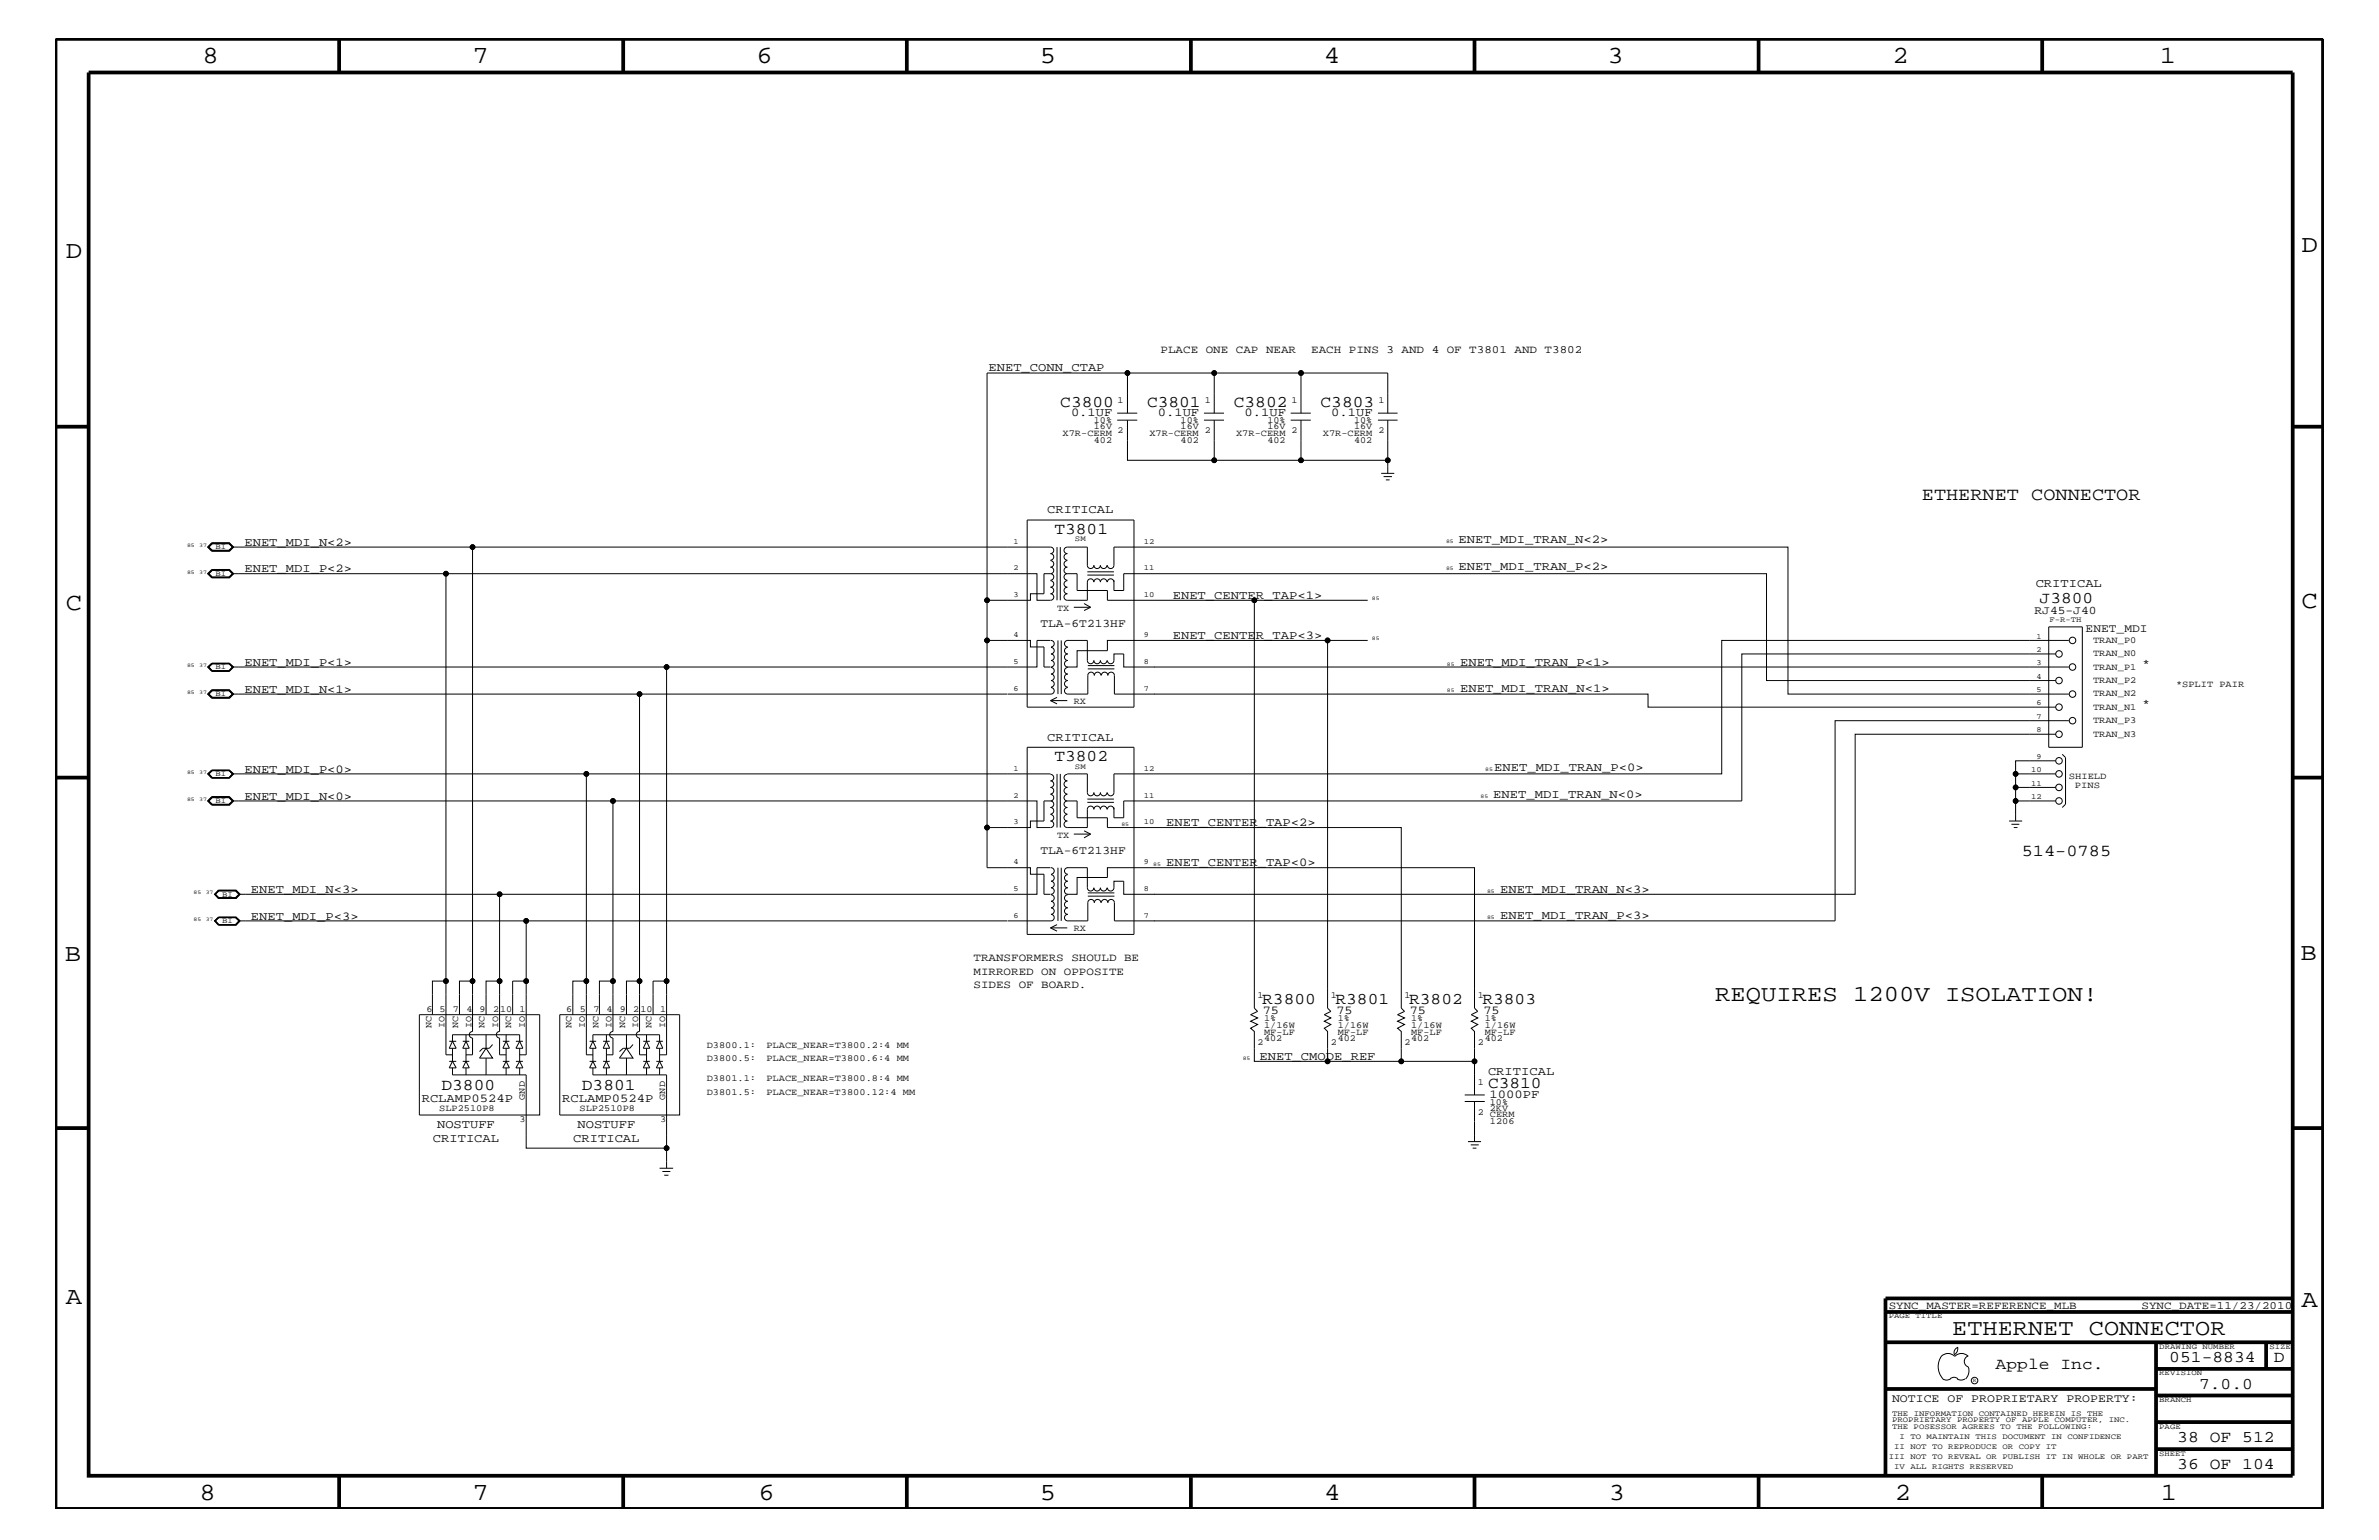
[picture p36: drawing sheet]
<svg xmlns="http://www.w3.org/2000/svg" width="432mm" height="279mm" viewBox="0 0 432 279" stroke-linecap="round" stroke-linejoin="round" font-family="sans-serif">
<defs><g id="words">
<g font-size="4.5">
<text x="36.7" y="11.5">8</text>
<text x="85.8" y="11.5">7</text>
<text x="137.3" y="11.5">6</text>
<text x="188.7" y="11.5">5</text>
<text x="240.3" y="11.5">4</text>
<text x="291.8" y="11.5">3</text>
<text x="343.5" y="11.5">2</text>
<text x="392" y="11.5">1</text>
<text x="11.9" y="46.8">D</text>
<text x="417.7" y="45.7">D</text>
<text x="11.9" y="110.6">C</text>
<text x="417.7" y="110.3">C</text>
<text x="11.8" y="174.3">B</text>
<text x="417.6" y="174.2">B</text>
<text x="11.9" y="236.7">A</text>
<text x="417.7" y="237.1">A</text>
<text x="36.2" y="272.1">8</text>
<text x="85.8" y="272.1">7</text>
<text x="137.7" y="272.1">6</text>
<text x="188.7" y="272.1">5</text>
<text x="240.4" y="272.1">4</text>
<text x="292" y="272.1">3</text>
<text x="343.9" y="272.1">2</text>
<text x="392.2" y="272.1">1</text>
</g>
<g font-size="4.1">
<text x="311.3" y="181.6">REQUIRES 1200V ISOLATION!</text>
<text x="354.3" y="242.3">ETHERNET CONNECTOR</text>
</g>
<text font-size="3.3" x="348.8" y="90.7">ETHERNET CONNECTOR</text>
<g font-size="3">
<text x="192.4" y="73.8">C3800</text>
<text x="208.2" y="73.8">C3801</text>
<text x="223.9" y="73.8">C3802</text>
<text x="239.7" y="73.8">C3803</text>
<text x="191.4" y="96.9">T3801</text>
<text x="370.2" y="109.4">J3800</text>
<text x="191.4" y="138.1">T3802</text>
<text x="366.9" y="155.4">514-0785</text>
<text x="229.1" y="182.1">R3800</text>
<text x="242.4" y="182.1">R3801</text>
<text x="255.8" y="182.1">R3802</text>
<text x="269.1" y="182.1">R3803</text>
<text x="80.1" y="197.8">D3800</text>
<text x="105.6" y="197.8">D3801</text>
<text x="270.1" y="197.4">C3810</text>
<text x="362.2" y="248.4">Apple Inc.</text>
<text x="393.7" y="247.1">051-8834</text>
<text x="399.2" y="252">7.0.0</text>
<text x="412.7" y="247.1">D</text>
<text x="395.2" y="261.6">38 OF 512</text>
<text x="395.2" y="266.6">36 OF 104</text>
</g>
<g font-size="2.2">
<text x="179.4" y="67.3">ENET_CONN_CTAP</text>
<text x="194.4" y="75.6">0.1UF</text>
<text x="210.1" y="75.6">0.1UF</text>
<text x="225.9" y="75.6">0.1UF</text>
<text x="241.6" y="75.6">0.1UF</text>
<text x="190.1" y="93.2">CRITICAL</text>
<text x="44.4" y="99">ENET_MDI_N&lt;2&gt;</text>
<text x="264.8" y="98.5">ENET_MDI_TRAN_N&lt;2&gt;</text>
<text x="44.4" y="103.8">ENET_MDI_P&lt;2&gt;</text>
<text x="264.8" y="103.5">ENET_MDI_TRAN_P&lt;2&gt;</text>
<text x="369.5" y="106.5">CRITICAL</text>
<text x="212.9" y="108.7">ENET_CENTER_TAP&lt;1&gt;</text>
<text x="212.9" y="115.9">ENET_CENTER_TAP&lt;3&gt;</text>
<text x="44.4" y="120.8">ENET_MDI_P&lt;1&gt;</text>
<text x="44.4" y="125.7">ENET_MDI_N&lt;1&gt;</text>
<text x="265" y="125.5">ENET_MDI_TRAN_N&lt;1&gt;</text>
<text x="265" y="120.8">ENET_MDI_TRAN_P&lt;1&gt;</text>
<text x="190.1" y="134.4">CRITICAL</text>
<text x="44.4" y="140.2">ENET_MDI_P&lt;0&gt;</text>
<text x="271.2" y="139.8">ENET_MDI_TRAN_P&lt;0&gt;</text>
<text x="44.4" y="145.1">ENET_MDI_N&lt;0&gt;</text>
<text x="211.7" y="149.9">ENET_CENTER_TAP&lt;2&gt;</text>
<text x="271" y="144.7">ENET_MDI_TRAN_N&lt;0&gt;</text>
<text x="45.6" y="162">ENET_MDI_N&lt;3&gt;</text>
<text x="211.7" y="157.2">ENET_CENTER_TAP&lt;0&gt;</text>
<text x="272.3" y="162">ENET_MDI_TRAN_N&lt;3&gt;</text>
<text x="45.6" y="166.9">ENET_MDI_P&lt;3&gt;</text>
<text x="272.3" y="166.7">ENET_MDI_TRAN_P&lt;3&gt;</text>
<text x="229.2" y="184">75</text>
<text x="242.6" y="184">75</text>
<text x="255.9" y="184">75</text>
<text x="269.2" y="184">75</text>
<text x="228.6" y="192.3">ENET_CMODE_REF</text>
<text x="270.1" y="195">CRITICAL</text>
<text x="76.5" y="199.9">RCLAMP0524P</text>
<text x="102" y="199.9">RCLAMP0524P</text>
<text x="270.3" y="199.2">1000PF</text>
<text x="78.6" y="207.1">CRITICAL</text>
<text x="79.3" y="204.7">NOSTUFF</text>
<text x="104.1" y="207.1">CRITICAL</text>
<text x="104.8" y="204.7">NOSTUFF</text>
</g>
<g font-size="2.1">
<text x="188.8" y="113.7">TLA-6T213HF</text>
<text x="369.3" y="111.4">RJ45-J40</text>
<text x="378.5" y="114.8">ENET_MDI</text>
<text x="388.9" y="121">*</text>
<text x="388.9" y="128.3">*</text>
<text x="188.8" y="155">TLA-6T213HF</text>
<text x="343.4" y="254.4">NOTICE OF PROPRIETARY PROPERTY:</text>
</g>
<g font-size="2">
<text x="210.7" y="64">PLACE ONE CAP NEAR</text>
<text x="238" y="64">EACH PINS 3 AND 4 OF T3801 AND T3802</text>
<text x="176.7" y="179.3">SIDES OF BOARD.</text>
<text x="176.7" y="176.8">MIRRORED ON OPPOSITE</text>
<text x="176.7" y="174.4">TRANSFORMERS SHOULD BE</text>
<text x="342.8" y="237.4">SYNC_MASTER=REFERENCE_MLB</text>
<text x="388.7" y="237.4">SYNC_DATE=11/23/2010</text>
</g>
<g font-size="1.7">
<text x="198.5" y="76.8">10%</text>
<text x="198.5" y="77.9">16V</text>
<text x="202.9" y="73.2">1</text>
<text x="214.3" y="77.9">16V</text>
<text x="214.3" y="76.8">10%</text>
<text x="218.7" y="73.2">1</text>
<text x="230" y="77.9">16V</text>
<text x="230" y="76.8">10%</text>
<text x="234.4" y="73.2">1</text>
<text x="245.8" y="77.9">16V</text>
<text x="245.8" y="76.8">10%</text>
<text x="250.2" y="73.2">1</text>
<text x="192.9" y="79.1">X7R-CERM</text>
<text x="198.5" y="80.3">402</text>
<text x="202.9" y="78.6">2</text>
<text x="208.6" y="79.1">X7R-CERM</text>
<text x="214.3" y="80.3">402</text>
<text x="218.7" y="78.6">2</text>
<text x="224.4" y="79.1">X7R-CERM</text>
<text x="230" y="80.3">402</text>
<text x="234.4" y="78.6">2</text>
<text x="240.1" y="79.1">X7R-CERM</text>
<text x="245.8" y="80.3">402</text>
<text x="250.2" y="78.6">2</text>
<text x="191.9" y="110.8">TX</text>
<text x="379.9" y="119.1">TRAN_N0</text>
<text x="379.9" y="116.7">TRAN_P0</text>
<text x="379.9" y="124">TRAN_P2</text>
<text x="379.9" y="121.5">TRAN_P1</text>
<text x="395" y="124.7">*SPLIT PAIR</text>
<text x="194.9" y="127.7">RX</text>
<text x="379.9" y="131.3">TRAN_P3</text>
<text x="379.9" y="128.8">TRAN_N1</text>
<text x="379.9" y="126.4">TRAN_N2</text>
<text x="379.9" y="133.6">TRAN_N3</text>
<text x="375.5" y="141.4">SHIELD</text>
<text x="376.6" y="143">PINS</text>
<text x="191.9" y="152">TX</text>
<text x="194.9" y="168.9">RX</text>
<text x="77.4" y="183.7">6</text>
<text x="79.8" y="183.7">5</text>
<text x="82.2" y="183.7">7</text>
<text x="84.7" y="183.7">4</text>
<text x="87" y="183.7">9</text>
<text x="89.5" y="183.7">2</text>
<text x="90.8" y="183.7">10</text>
<text x="94.3" y="183.7">1</text>
<text x="102.8" y="183.7">6</text>
<text x="105.2" y="183.7">5</text>
<text x="107.7" y="183.7">7</text>
<text x="110.1" y="183.7">4</text>
<text x="112.5" y="183.7">9</text>
<text x="114.9" y="183.7">2</text>
<text x="116.2" y="183.7">10</text>
<text x="119.8" y="183.7">1</text>
<text x="228.3" y="181">1</text>
<text x="229.4" y="185.3">1%</text>
<text x="241.6" y="181">1</text>
<text x="242.8" y="185.3">1%</text>
<text x="254.9" y="181">1</text>
<text x="256.1" y="185.3">1%</text>
<text x="268.2" y="181">1</text>
<text x="269.5" y="185.3">1%</text>
<text x="78.3" y="186.5" transform="rotate(-90 78.3 186.5)">NC</text>
<text x="80.7" y="186.5" transform="rotate(-90 80.7 186.5)">IO</text>
<text x="83.1" y="186.5" transform="rotate(-90 83.1 186.5)">NC</text>
<text x="85.6" y="186.5" transform="rotate(-90 85.6 186.5)">IO</text>
<text x="88" y="186.5" transform="rotate(-90 88 186.5)">NC</text>
<text x="90.4" y="186.5" transform="rotate(-90 90.4 186.5)">IO</text>
<text x="92.8" y="186.5" transform="rotate(-90 92.8 186.5)">NC</text>
<text x="95.3" y="186.5" transform="rotate(-90 95.3 186.5)">IO</text>
<text x="103.7" y="186.5" transform="rotate(-90 103.7 186.5)">NC</text>
<text x="106.2" y="186.5" transform="rotate(-90 106.2 186.5)">IO</text>
<text x="108.6" y="186.5" transform="rotate(-90 108.6 186.5)">NC</text>
<text x="111" y="186.5" transform="rotate(-90 111 186.5)">IO</text>
<text x="113.5" y="186.5" transform="rotate(-90 113.5 186.5)">NC</text>
<text x="115.8" y="186.5" transform="rotate(-90 115.8 186.5)">IO</text>
<text x="118.3" y="186.5" transform="rotate(-90 118.3 186.5)">NC</text>
<text x="120.7" y="186.5" transform="rotate(-90 120.7 186.5)">IO</text>
<text x="128.3" y="190.2">D3800.1:</text>
<text x="139.1" y="190.2">PLACE_NEAR=T3800.2:4 MM</text>
<text x="228.3" y="189.5">2</text>
<text x="229.4" y="188.9">402</text>
<text x="229.4" y="186.5">1/16W</text>
<text x="229.4" y="187.7">MF-LF</text>
<text x="241.6" y="189.5">2</text>
<text x="242.8" y="188.9">402</text>
<text x="242.8" y="186.5">1/16W</text>
<text x="242.8" y="187.7">MF-LF</text>
<text x="254.9" y="189.5">2</text>
<text x="256.1" y="188.9">402</text>
<text x="256.1" y="186.5">1/16W</text>
<text x="256.1" y="187.7">MF-LF</text>
<text x="268.2" y="189.5">2</text>
<text x="269.5" y="188.9">402</text>
<text x="269.5" y="186.5">1/16W</text>
<text x="269.5" y="187.7">MF-LF</text>
<text x="128.3" y="196.2">D3801.1:</text>
<text x="128.3" y="192.6">D3800.5:</text>
<text x="139.1" y="196.2">PLACE_NEAR=T3800.8:4 MM</text>
<text x="139.1" y="192.6">PLACE_NEAR=T3800.6:4 MM</text>
<text x="268.2" y="196.8">1</text>
<text x="79.7" y="201.6">SLP2510P8</text>
<text x="94.3" y="203.7">3</text>
<text x="95.2" y="199.5" transform="rotate(-90 95.2 199.5)">GND</text>
<text x="105.2" y="201.6">SLP2510P8</text>
<text x="119.8" y="203.7">3</text>
<text x="120.7" y="199.5" transform="rotate(-90 120.7 199.5)">GND</text>
<text x="128.3" y="198.7">D3801.5:</text>
<text x="139.1" y="198.7">PLACE_NEAR=T3800.12:4 MM</text>
<text x="268.2" y="202.3">2 CERM</text>
<text x="270.4" y="204">1206</text>
<text x="270.4" y="201.5">2KV</text>
<text x="270.4" y="200.4">10%</text>
</g>
<g font-size="1.4">
<text x="39.1" y="99.6">BI</text>
<text x="184" y="98.7">1</text>
<text x="195.1" y="98.2">SM</text>
<text x="207.6" y="98.7">12</text>
<text x="39.1" y="104.4">BI</text>
<text x="184" y="103.5">2</text>
<text x="207.6" y="103.5">11</text>
<text x="184" y="108.3">3</text>
<text x="207.6" y="108.3">10</text>
<text x="372" y="112.8">F-R-TH</text>
<text x="184" y="115.6">4</text>
<text x="207.6" y="115.6">9</text>
<text x="369.7" y="118.2">2</text>
<text x="369.7" y="115.9">1</text>
<text x="39.1" y="121.4">BI</text>
<text x="184" y="120.4">5</text>
<text x="184" y="125.3">6</text>
<text x="207.6" y="120.4">8</text>
<text x="207.6" y="125.3">7</text>
<text x="369.7" y="125.5">5</text>
<text x="369.7" y="120.7">3</text>
<text x="369.7" y="123.1">4</text>
<text x="39.1" y="126.3">BI</text>
<text x="369.7" y="128">6</text>
<text x="369.7" y="130.4">7</text>
<text x="369.7" y="137.7">9</text>
<text x="369.7" y="132.8">8</text>
<text x="39.1" y="140.8">BI</text>
<text x="184" y="139.8">1</text>
<text x="195.1" y="139.5">SM</text>
<text x="207.6" y="139.8">12</text>
<text x="368.6" y="140.1">10</text>
<text x="368.6" y="142.5">11</text>
<text x="39.1" y="145.7">BI</text>
<text x="184" y="144.7">2</text>
<text x="184" y="149.5">3</text>
<text x="207.6" y="149.5">10</text>
<text x="207.6" y="144.7">11</text>
<text x="368.6" y="144.9">12</text>
<text x="184" y="156.8">4</text>
<text x="184" y="161.7">5</text>
<text x="207.6" y="161.7">8</text>
<text x="207.6" y="156.8">9</text>
<text x="40.3" y="167.5">BI</text>
<text x="40.3" y="162.7">BI</text>
<text x="184" y="166.5">6</text>
<text x="207.6" y="166.5">7</text>
<text x="342.8" y="239.2">PAGE TITLE</text>
<text x="391.9" y="244.7">DRAWING NUMBER</text>
<text x="411.9" y="244.7">SIZE</text>
<text x="391.9" y="249.5">REVISION</text>
<text x="343.4" y="256.8">THE INFORMATION CONTAINED HEREIN IS THE</text>
<text x="391.9" y="254.4">BRANCH</text>
<text x="343.4" y="259.3">THE POSESSOR AGREES TO THE FOLLOWING:</text>
<text x="343.4" y="258">PROPRIETARY PROPERTY OF APPLE COMPUTER, INC.</text>
<text x="343.8" y="262.9">II NOT TO REPRODUCE OR COPY IT</text>
<text x="344.8" y="261.1">I TO MAINTAIN THIS DOCUMENT IN CONFIDENCE</text>
<text x="391.9" y="259.3">PAGE</text>
<text x="342.8" y="264.7">III NOT TO REVEAL OR PUBLISH IT IN WHOLE OR PART</text>
<text x="343.8" y="266.6">IV ALL RIGHTS RESERVED</text>
<text x="391.9" y="264.1">SHEET</text>
</g>
<g font-size="1">
<text x="34" y="99.3">85</text>
<text x="36.2" y="99.3">37</text>
<text x="262.5" y="98.5">85</text>
<text x="34" y="104.1">85</text>
<text x="36.2" y="104.1">37</text>
<text x="262.5" y="103.5">85</text>
<text x="249" y="108.9">85</text>
<text x="249" y="116.2">85</text>
<text x="34" y="121">85</text>
<text x="34" y="125.9">85</text>
<text x="36.2" y="121">37</text>
<text x="36.2" y="125.9">37</text>
<text x="262.6" y="125.5">85</text>
<text x="262.6" y="120.8">85</text>
<text x="34" y="140.4">85</text>
<text x="36.2" y="140.4">37</text>
<text x="269.6" y="139.8">85</text>
<text x="34" y="145.3">85</text>
<text x="36.2" y="145.3">37</text>
<text x="203.5" y="149.9">85</text>
<text x="268.7" y="144.7">85</text>
<text x="209.3" y="157.2">85</text>
<text x="269.9" y="162">85</text>
<text x="35.1" y="167.1">85</text>
<text x="35.1" y="162.2">85</text>
<text x="37.3" y="167.1">37</text>
<text x="37.3" y="162.2">37</text>
<text x="269.9" y="166.7">85</text>
<text x="225.6" y="192.3">85</text>
<text x="358.1" y="250.7">R</text>
</g>
</g></defs>
<g fill="none" stroke="#000" stroke-width=".18">
<path d="M202.8 76.2h3.6M202.8 75h3.6M204.6 67.7h-25.4v41.2h7.8v-1.2h2.5v-3.6h1.2M204.6 76.2v7.3h15.8v-7.3M218.5 76.2h3.7M218.5 75h3.7M220.4 67.7h-15.8v7.3M234.3 76.2h3.6M234.3 75h3.6M236.1 75v-7.3h15.8v7.3M236.1 67.7h-15.7v7.3M236.1 76.2v7.3h15.8v-7.3"/>
<path d="M250.1 76.2h3.6M250.1 75h3.6M38.4 98.5h3.2l.7 .8-.7 .6h-3.2l-.6-.6zM38.4 98.5h3.3l.7 .8-.7 .7h-3.3l-.7-.7zM38.5 98.6h3.1l.6 .7-.6 .6h-3.1l-.7-.6zM42.2 99.3l-.6 .6h-3.1M85.8 99.3h-43.6l-.6-.6h-3.1l-.6 .6 .6 .6M186.4 94.3h19.4v34h-19.4zM191.9 99.3v9.6M192.4 99.3v9.6M220.4 83.5h15.7M250.7 85.9h2.4"/>
<path d="M251.1 86.5h1.5M251.5 87.1h.7M251.9 83.5v2.4M37.8 104.1l.6-.7h3.2l.7 .7-.7 .7h-3.2zM37.8 104.1l.7-.7h3.1l.6 .7-.6 .7h-3.1zM38.4 103.3h3.3l.7 .8-.7 .7h-3.3l-.7-.7zM42.2 104.1l-.6 .6h-3.1l-.6-.6 .6-.6h3.1l.6 .6h38.7M179.2 116.2v33.9h7.8v-1.1h2.5v-3.7h1.2M179.2 108.9v7.3h7.8v1.2h2.5v3.6h1.2M190.7 105.4a.59 .59 0 0 1 .6 .5 .59 .59 0 0 1-.6 .6 .59 .59 0 0 1 .6 .6 .59 .59 0 0 1-.6 .6 .59 .59 0 0 1 .6 .6 .59 .59 0 0 1-.6 .6h-2.5v-4.8h-107.3v73.9M190.7 116.2h-2.5v4.8h-67.2v57M190.7 104.1a.59 .59 0 0 1 .6 .6 .59 .59 0 0 1-.6 .6"/>
<path d="M190.7 101.7a.59 .59 0 0 1 .6 .6 .59 .59 0 0 1-.6 .6 .59 .59 0 0 1 .6 .6 .59 .59 0 0 1-.6 .6M190.7 101.6a.59 .59 0 0 0 .6-.6 .59 .59 0 0 0-.6-.6 .59 .59 0 0 0 .6-.5 .59 .59 0 0 0-.6-.6h-104.9v78.7M190.8 117.5a.59 .59 0 0 1 .5 .6 .59 .59 0 0 1-.5 .5 .59 .59 0 0 1 .5 .6 .59 .59 0 0 1-.5 .6 .59 .59 0 0 1 .5 .6 .59 .59 0 0 1-.5 .6M190.8 116.2a.59 .59 0 0 1 .5 .6 .59 .59 0 0 1-.5 .6M192 116.2v9.7M192.6 116.2v9.7M193.7 105.4a.59 .59 0 0 0-.6 .5 .59 .59 0 0 0 .6 .6 .59 .59 0 0 0-.6 .6 .59 .59 0 0 0 .6 .6 .59 .59 0 0 0-.6 .6 .59 .59 0 0 0 .6 .6h3.7v-3.3a.59 .59 0 0 1 .6-.6 .59 .59 0 0 1 .5 .6 .59 .59 0 0 1 .6-.6 .59 .59 0 0 1 .6 .6 .59 .59 0 0 1 .6-.6 .59 .59 0 0 1 .6 .6M193.7 101.7a.59 .59 0 0 0-.6 .6 .59 .59 0 0 0 .6 .6 .59 .59 0 0 0-.6 .6 .59 .59 0 0 0 .6 .6M193.7 116.2h3.7v3.6a.59 .59 0 0 0 .6 .6 .59 .59 0 0 0 .5-.6 .59 .59 0 0 0 .6 .6 .59 .59 0 0 0 .6-.6 .59 .59 0 0 0 .6 .6 .59 .59 0 0 0 .6-.6M193.7 104.1a.59 .59 0 0 0-.6 .6 .59 .59 0 0 0 .6 .6M193.7 104.1h1.8v3h5.5v1.8h26.7M193.7 101.6a.59 .59 0 0 1-.6-.6 .59 .59 0 0 1 .6-.6 .59 .59 0 0 1-.6-.5 .59 .59 0 0 1 .6-.6h3.7v3.3a.59 .59 0 0 0 .6 .6 .59 .59 0 0 0 .5-.6 .59 .59 0 0 0 .6 .6 .59 .59 0 0 0 .6-.6 .59 .59 0 0 0 .6 .6 .59 .59 0 0 0 .6-.6"/>
<path d="M193.8 117.5a.59 .59 0 0 0-.6 .6 .59 .59 0 0 0 .6 .5 .59 .59 0 0 0-.6 .6 .59 .59 0 0 0 .6 .6 .59 .59 0 0 0-.6 .6 .59 .59 0 0 0 .6 .6M193.8 116.2a.59 .59 0 0 0-.6 .6 .59 .59 0 0 0 .6 .6M194.9 110.2h3.1M196.8 109.5l1.2 .7M197.4 103.7h4.8M197.4 104.3h4.8M198 110.2l-1.2 .6M201 119.8a.59 .59 0 0 0 .6 .6 .59 .59 0 0 0 .6-.6v-1.2h1.8v2.4h5.6M201 102.6a.59 .59 0 0 0 .6 .6 .59 .59 0 0 0 .6-.6v-3.3h122.3v26.6h51M201 105.6a.59 .59 0 0 1 .6-.6 .59 .59 0 0 1 .6 .6M202.2 105.3v1.8h1.8v-3h116.6v19.4h52.5M241 116.2h-40v1.9h-5.5v2.9h-1.8"/>
<path d="M248.2 108.9h-20.5v74l.6 .6-1.3 .6 1.3 .6-1.3 .6 1.3 .6-1.3 .6 .7 .6v5.5h13.3v-5.5l-.6-.6 1.2-.6-1.2-.6 1.2-.6-1.2-.6 1.2-.6-.6-.6v-66.7h7.2M371.9 113.7h6.1v21.9h-6.1zM373.1 118.6h-57v26.7h-112.1v3.1h-1.8v-1.9M375.5 116.2h-63v24.2h-110.3v3.4a.59 .59 0 0 1-.6 .6 .59 .59 0 0 1-.6-.6M38.4 120.3h3.2l.7 .7-.7 .8h-3.2M38.4 120.3h3.3l.7 .7-.7 .8h-3.3M38.4 120.3l-.7 .7 .7 .8M38.4 120.3l-.6 .7 .6 .8M38.4 125.2h3.2l.7 .7-.7 .7h-3.2l-.6-.7zM38.4 125.2h3.3l.7 .7-.7 .8h-3.3l-.7-.8zM38.4 139.7h3.2l.7 .7-.7 .8h-3.2M38.4 139.7h3.3l.7 .7-.7 .8h-3.3"/>
<path d="M38.4 139.7l-.7 .7 .7 .8M38.4 139.7l-.6 .7 .6 .8M38.5 120.4h3.1l.6 .6h78.8M38.5 120.4h3.1l.6 .6-.6 .7h-3.1M38.5 120.4l-.7 .6 .7 .7M38.5 120.4l-.6 .6 .6 .7M38.5 125.3h3.1l.6 .6-.6 .6h-3.1l-.7-.6zM38.5 139.8h3.1l.6 .6h64.2M38.5 139.8h3.1l.6 .6-.6 .7h-3.1M38.5 139.8l-.7 .6 .7 .7M38.5 139.8l-.6 .6 .6 .7M42.2 121l-.6 .7h-3.1"/>
<path d="M42.2 125.9l-.6 .6h-3.1M116.1 125.9h-73.9l-.6-.6h-3.1l-.6 .6 .6 .6M182.8 125.9h-66.7v52.1M186.4 135.6h19.4v33.9h-19.4zM190.7 127.1h3M190.7 127.1l1.2 .6M190.8 121.1a.59 .59 0 0 1 .5 .6 .59 .59 0 0 1-.5 .6 .59 .59 0 0 1 .5 .6 .59 .59 0 0 1-.5 .6 .59 .59 0 0 1 .5 .6 .59 .59 0 0 1-.5 .6M190.8 124.7a.59 .59 0 0 1 .5 .6 .59 .59 0 0 1-.5 .6h-7.9M191.9 126.5l-1.2 .6M193.8 121.1a.59 .59 0 0 0-.6 .6 .59 .59 0 0 0 .6 .6 .59 .59 0 0 0-.6 .6 .59 .59 0 0 0 .6 .6 .59 .59 0 0 0-.6 .6 .59 .59 0 0 0 .6 .6M197.4 120.8h4.9M197.4 121.4h4.9"/>
<path d="M199.8 122.5a.59 .59 0 0 0-.6-.6 .59 .59 0 0 0-.6 .6 .59 .59 0 0 0-.6-.6 .59 .59 0 0 0-.6 .6v3.4h-3.6a.59 .59 0 0 1-.6-.6 .59 .59 0 0 1 .6-.6M199.9 122.5a.59 .59 0 0 1 .6-.6 .59 .59 0 0 1 .6 .6 .59 .59 0 0 1 .6-.6 .59 .59 0 0 1 .6 .6v3.4h7.3M209.5 125.9h89.6v2.4h74M209.5 121h166M373.1 133.2h-36.4v29h-127.2M373.1 138h-7.3v2.4h7.3M374.3 136.8l.6 .6v8.5l-.6 .6M375.5 130.8h-42.4v36.3h-130.8v-3.3a.59 .59 0 0 0-.6-.6 .59 .59 0 0 0-.6 .6 .59 .59 0 0 0-.6-.6 .59 .59 0 0 0-.6 .6M37.7 145.3l.7-.7h3.3l.7 .7-.7 .8h-3.3zM37.8 145.3l.7-.7h3.1l.6 .7-.6 .7h-3.1zM38.4 144.6h3.2l.7 .7-.7 .7h-3.2l-.6-.7zM42.2 145.3l-.6 .6h-3.1l-.6-.6 .6-.6h3.1l.6 .6h69.1"/>
<path d="M42.2 140.4l-.6 .7h-3.1M179.2 150.1v7.3h7.8v1.2h2.5v3.6h1.2M190.7 147.8a.59 .59 0 0 1 .6 .6 .59 .59 0 0 1-.6 .6 .59 .59 0 0 1 .6 .5 .59 .59 0 0 1-.6 .6h-2.5v-4.8h-76.9v32.7M190.7 157.4h-2.5v4.8h-97.5v15.8M190.7 145.3a.59 .59 0 0 1 .6 .6 .59 .59 0 0 1-.6 .6 .59 .59 0 0 1 .6 .6 .59 .59 0 0 1-.6 .6M190.7 144.1a.59 .59 0 0 1 .6 .6 .59 .59 0 0 1-.6 .6M190.7 140.5a.59 .59 0 0 1 .6 .6 .59 .59 0 0 1-.6 .6 .59 .59 0 0 1 .6 .6 .59 .59 0 0 1-.6 .6 .59 .59 0 0 1 .6 .6 .59 .59 0 0 1-.6 .5M190.7 140.4h-84.3v37.6M190.8 158.7a.59 .59 0 0 1 .5 .6 .59 .59 0 0 1-.5 .6 .59 .59 0 0 1 .5 .6 .59 .59 0 0 1-.5 .6 .59 .59 0 0 1 .5 .6 .59 .59 0 0 1-.5 .5M190.8 157.4a.59 .59 0 0 1 .5 .6 .59 .59 0 0 1-.5 .6M191.9 140.4v9.7M192 157.4v9.7"/>
<path d="M192.4 140.4v9.7M192.6 157.4v9.7M193.7 145.3h1.8v3.1h5.5v1.7h53.3v32.8l.6 .6-1.2 .6 1.2 .6-1.2 .6 1.2 .6-1.2 .6 .6 .6v5.5h13.3v-5.5l-.6-.6 1.2-.6-1.2-.6 1.2-.6-1.2-.6 1.2-.6-.6-.6v-25.5h-66.6v1.8h-5.5v3h-1.8M193.7 140.5a.59 .59 0 0 0-.6 .6 .59 .59 0 0 0 .6 .6 .59 .59 0 0 0-.6 .6 .59 .59 0 0 0 .6 .6 .59 .59 0 0 0-.6 .6 .59 .59 0 0 0 .6 .5M193.7 157.4h3.7v3.7a.59 .59 0 0 0 .6 .6 .59 .59 0 0 0 .5-.6 .59 .59 0 0 0 .6 .6 .59 .59 0 0 0 .6-.6 .59 .59 0 0 0 .6 .6 .59 .59 0 0 0 .6-.6M193.7 145.3a.59 .59 0 0 0-.6 .6 .59 .59 0 0 0 .6 .6 .59 .59 0 0 0-.6 .6 .59 .59 0 0 0 .6 .6M193.7 140.4h3.7v3.4a.59 .59 0 0 0 .6 .6 .59 .59 0 0 0 .5-.6 .59 .59 0 0 0 .6 .6 .59 .59 0 0 0 .6-.6 .59 .59 0 0 0 .6 .6 .59 .59 0 0 0 .6-.6M193.7 144.1a.59 .59 0 0 0-.6 .6 .59 .59 0 0 0 .6 .6M193.8 158.7a.59 .59 0 0 0-.6 .6 .59 .59 0 0 0 .6 .6 .59 .59 0 0 0-.6 .6 .59 .59 0 0 0 .6 .6 .59 .59 0 0 0-.6 .6 .59 .59 0 0 0 .6 .5M193.8 157.4a.59 .59 0 0 0-.6 .6 .59 .59 0 0 0 .6 .6M194.9 151.3h3.1M196.8 150.7l1.2 .6"/>
<path d="M197.4 145h4.8M197.4 145.6h4.8M198 151.3l-1.2 .7M200.9 146.8a.59 .59 0 0 0-.6-.6 .59 .59 0 0 0-.6 .6 .59 .59 0 0 0-.6-.6 .59 .59 0 0 0-.6 .6 .59 .59 0 0 0-.5-.6 .59 .59 0 0 0-.6 .6v3.3h-3.7a.59 .59 0 0 1-.6-.5 .59 .59 0 0 1 .6-.6 .59 .59 0 0 1-.6-.6 .59 .59 0 0 1 .6-.6M201 146.8a.59 .59 0 0 1 .6-.6 .59 .59 0 0 1 .6 .6M364.7 149h2.3M365.1 149.5h1.4M365.5 150.1h.7M365.8 140.4v8.6M365.8 145.3h7.3M365.8 142.9h7.3M38.9 167.1l.8-.7h3.1l.7 .7-.7 .7h-3.1z"/>
<path d="M38.9 167.1l.7-.7h3.2l.8 .7-.8 .7h-3.2zM38.9 162.2l.8-.6h3.1l.7 .6-.7 .8h-3.1zM39.6 161.5h3.2l.8 .7-.8 .8h-3.2l-.7-.8zM39.7 166.5h3.1l.5 .6h52.2M39.7 166.5h3.1l.6 .6-.6 .7h-3.1M39.7 166.5l-.7 .6 .7 .7M39.7 166.5l-.6 .6 .6 .7M39.7 161.6h3.1l.6 .6-.6 .7h-3.1l-.7-.7zM43.3 167.1l-.5 .7h-3.1M43.3 162.2l-.5 .6h-3.1l-.6-.6 .6-.5h3.1l.5 .5h47.4M95.5 178v13.4h-1.2M95.5 178h-2.5v6.1"/>
<path d="M121 178v13.4h-1.3M121 178h-2.5v6.1M182.8 167.1h-87.3v10.9M190.7 168.3h3M190.7 168.3l1.2 .6M190.8 162.3a.59 .59 0 0 1 .5 .6 .59 .59 0 0 1-.5 .6 .59 .59 0 0 1 .5 .6 .59 .59 0 0 1-.5 .6 .59 .59 0 0 1 .5 .6 .59 .59 0 0 1-.5 .6 .59 .59 0 0 1 .5 .6 .59 .59 0 0 1-.5 .6h-7.9M191.9 167.8l-1.2 .5M193.8 162.3a.59 .59 0 0 0-.6 .6 .59 .59 0 0 0 .6 .6 .59 .59 0 0 0-.6 .6 .59 .59 0 0 0 .6 .6 .59 .59 0 0 0-.6 .6 .59 .59 0 0 0 .6 .6 .59 .59 0 0 0-.6 .6 .59 .59 0 0 0 .6 .6h3.6v-3.3a.59 .59 0 0 1 .6-.6 .59 .59 0 0 1 .6 .6 .59 .59 0 0 1 .6-.6 .59 .59 0 0 1 .6 .6M197.4 162h4.9M197.4 162.6h4.9M201 161.1a.59 .59 0 0 0 .6 .6 .59 .59 0 0 0 .6-.6v-1.2h1.8v2.3h5.6M76.1 184.1h21.9v18.2h-21.9z"/>
<path d="M78.5 184.1v-6.1h2.4v13.4h1.2M81.5 188.9h1.3M81.5 192.6h1.3M82.1 193.7v1.3h13.4v13.3h25.5v-13.3h-13.4v-1.3M82.1 188.9l.7 1.3h-1.3zM82.1 192.6l.7 1.1h-1.3zM82.1 190.2v2.4M83.4 184.1v-6.1h2.4v9.1a.59 .59 0 0 0-.6 .6 .59 .59 0 0 0 .6 .6v3.1h-1.2M84 188.9h1.2M84 192.6h1.2M84.6 187.7h.1M84.6 188.9l.6 1.3h-1.2z"/>
<path d="M84.6 192.6l.6 1.1h-1.2zM84.6 187.7v1.2M84.6 190.2v2.4M84.6 193.7v1.3M88.2 187.7v2.5l1.2 1.8h-2.4l1.2-1.8M88.2 184.1v-6.1h2.5v9.1a.59 .59 0 0 0-.6 .6 .59 .59 0 0 0 .6 .6v3.1h1.2M88.2 192v3M89.4 189.5l-.6 .7h-1.2l-.6 .6M91.3 188.9h1.2M91.3 192.6h1.2M91.9 188.9l.6 1.3h-1.2zM91.9 192.6l.6 1.1h-1.2z"/>
<path d="M91.9 187.7v1.2M91.9 190.2v2.4M91.9 193.7v1.3M93.6 188.9h1.3M93.6 192.6h1.3M94.3 187.7h.1M94.3 188.9l.6 1.3h-1.3zM94.3 187.7h-12.2v1.2M94.3 192.6l.6 1.1h-1.3zM94.3 187.7v1.2M94.3 190.2v2.4M94.3 193.7v1.3"/>
<path d="M101.6 184.1h21.8v18.2h-21.8zM104 184.1v-6.1h2.4v13.4h1.2M107 188.9h1.2M107 192.6h1.2M107.6 188.9l.6 1.3h-1.2zM107.6 190.2v2.4M107.6 192.6l.6 1.1h-1.2zM108.8 184.1v-6.1h2.5v9.1a.59 .59 0 0 0-.6 .6 .59 .59 0 0 0 .6 .6v3.1h-1.2M109.5 188.9h1.2M109.5 192.6h1.2M110.1 187.7h.1M110.1 188.9l.6 1.3h-1.2z"/>
<path d="M110.1 192.6l.6 1.1h-1.2zM110.1 187.7v1.2M110.1 190.2v2.4M110.1 193.7v1.3M113.7 187.7v2.5l1.2 1.8h-2.5l1.3-1.8M113.7 184.1v-6.1h2.4v9.1a.59 .59 0 0 0-.6 .6 .59 .59 0 0 0 .6 .6v3.1h1.2M113.7 192v3M114.9 189.5l-.6 .7h-1.2l-.7 .6M116.8 188.9h1.1M116.8 192.6h1.1M117.3 188.9l.6 1.3h-1.1zM117.3 192.6l.6 1.1h-1.1z"/>
<path d="M117.3 187.7v1.2M117.3 190.2v2.4M117.3 193.7v1.3M119.1 188.9h1.2M119.1 192.6h1.2M119.7 187.7h.1M119.7 188.9l.6 1.3h-1.2zM119.7 187.7h-12.1v1.2M119.7 187.7v1.2M119.7 190.2v2.4M119.7 193.7v1.3M119.7 192.6l.6 1.1h-1.2z"/>
<path d="M241 192.6h13.3M265.9 199.8h3.6M265.9 198.7h3.6M267.6 192.6v6.1M267.6 199.8v7.3M119.7 211.9h2.5M120.2 212.5h1.5M120.6 213.2h.7M121 208.3v3.6M266.4 207.1h2.4M267 207.7h1.4M267.3 208.3h.7"/>
<path d="M352.3 246.1a1.69 1.69 0 0 1 2.5 0 1.72 1.72 0 0 1 2.4 0M352.4 246a3.2 3.2 0 0 0 .4 4.3l.8 .1 .4-.2M354 250.2l.7-.3 .7 .3M355.2 250.2l.7 .2 .7-.2M355.3 244.4v.3a1.18 1.18 0 0 1-.6 1.1M355.4 244.4a.99 .99 0 0 0-.6 1.4M357.2 246a1.04 1.04 0 0 0-.7 1 1.04 1.04 0 0 0 .7 1M357.3 248l.1 .7a2.11 2.11 0 0 1-.6 1.5"/>
<circle cx="204.6" cy="67.7" r=".42"/>
<circle cx="220.4" cy="67.7" r=".42"/>
<circle cx="236.1" cy="67.7" r=".42"/>
<circle cx="85.8" cy="99.3" r=".42"/>
<circle cx="220.4" cy="83.5" r=".42"/>
<circle cx="236.1" cy="83.5" r=".42"/>
<circle cx="251.9" cy="83.5" r=".42"/>
<circle cx="80.9" cy="104.1" r=".42"/>
<circle cx="179.2" cy="108.9" r=".42"/>
<circle cx="179.2" cy="116.2" r=".42"/>
<circle cx="227.7" cy="108.9" r=".42"/>
<circle cx="241" cy="116.2" r=".42"/>
<circle cx="373.7" cy="118.6" r=".59"/>
<circle cx="376.2" cy="116.2" r=".59"/>
<circle cx="116.1" cy="125.9" r=".42"/>
<circle cx="121" cy="121" r=".42"/>
<circle cx="373.7" cy="138" r=".59"/>
<circle cx="373.7" cy="128.3" r=".59"/>
<circle cx="373.7" cy="133.2" r=".59"/>
<circle cx="373.7" cy="123.5" r=".59"/>
<circle cx="376.2" cy="125.9" r=".59"/>
<circle cx="376.2" cy="130.8" r=".59"/>
<circle cx="376.2" cy="121" r=".59"/>
<circle cx="106.4" cy="140.4" r=".42"/>
<circle cx="111.3" cy="145.3" r=".42"/>
<circle cx="179.2" cy="150.1" r=".42"/>
<circle cx="365.8" cy="145.3" r=".42"/>
<circle cx="365.8" cy="142.9" r=".42"/>
<circle cx="365.8" cy="140.4" r=".42"/>
<circle cx="373.7" cy="140.4" r=".59"/>
<circle cx="373.7" cy="145.3" r=".59"/>
<circle cx="373.7" cy="142.9" r=".59"/>
<circle cx="80.9" cy="178" r=".42"/>
<circle cx="85.8" cy="178" r=".42"/>
<circle cx="90.7" cy="162.2" r=".42"/>
<circle cx="90.7" cy="178" r=".42"/>
<circle cx="95.5" cy="178" r=".42"/>
<circle cx="95.5" cy="167.1" r=".42"/>
<circle cx="106.4" cy="178" r=".42"/>
<circle cx="111.3" cy="178" r=".42"/>
<circle cx="116.1" cy="178" r=".42"/>
<circle cx="121" cy="178" r=".42"/>
<circle cx="241" cy="192.6" r=".42"/>
<circle cx="254.3" cy="192.6" r=".42"/>
<circle cx="267.6" cy="192.6" r=".42"/>
<circle cx="121" cy="208.3" r=".42"/>
<circle cx="358.4" cy="250.5" r=".59"/>
</g>
<g fill="none" stroke="#000" stroke-width=".68" stroke-linecap="butt">
<path d="M10.1 7.1h411.5v266.7h-411.5zM16.1 13.2h400v254.5h-400zM61.6 7.1v6.1M113.1 7.1v6.1M164.6 7.1v6.1M216.2 7.1v6.1M267.6 7.1v6.1M319.2 7.1v6.1M370.7 7.1v6.1M10.1 77.4h6M416.1 77.4h5.5M10.1 141.1h6"/>
<path d="M416.1 141.1h5.5M10.1 204.7h6M416.1 204.7h5.5M342.2 238h73.9M416.1 235.6h-73.9v32.1M342.2 243.5h73.9M342.2 252h49.1M391.3 243.5v24.2M391.3 258h24.8M391.3 253.2h24.8M391.3 248.4h24.8M411.3 243.5v4.9"/>
<path d="M61.6 267.7v6.1M113.1 267.7v6.1M164.6 267.7v6.1M216.2 268v5.8M267.6 267.7v6.1M319.2 267.7v6.1M370.7 267.7v6.1M391.3 262.9h24.8"/>
</g>
<g fill="#000">
<circle cx="204.6" cy="67.7" r=".42"/>
<circle cx="220.4" cy="67.7" r=".42"/>
<circle cx="236.1" cy="67.7" r=".42"/>
<circle cx="85.8" cy="99.3" r=".42"/>
<circle cx="220.4" cy="83.5" r=".42"/>
<circle cx="236.1" cy="83.5" r=".42"/>
<circle cx="251.9" cy="83.5" r=".42"/>
<circle cx="80.9" cy="104.1" r=".42"/>
<circle cx="179.2" cy="108.9" r=".42"/>
<circle cx="179.2" cy="116.2" r=".42"/>
<circle cx="227.7" cy="108.9" r=".42"/>
<circle cx="241" cy="116.2" r=".42"/>
<circle cx="116.1" cy="125.9" r=".42"/>
<circle cx="121" cy="121" r=".42"/>
<circle cx="106.4" cy="140.4" r=".42"/>
<circle cx="111.3" cy="145.3" r=".42"/>
<circle cx="179.2" cy="150.1" r=".42"/>
<circle cx="365.8" cy="145.3" r=".42"/>
<circle cx="365.8" cy="142.9" r=".42"/>
<circle cx="365.8" cy="140.4" r=".42"/>
<circle cx="80.9" cy="178" r=".42"/>
<circle cx="85.8" cy="178" r=".42"/>
<circle cx="90.7" cy="162.2" r=".42"/>
<circle cx="90.7" cy="178" r=".42"/>
<circle cx="95.5" cy="178" r=".42"/>
<circle cx="95.5" cy="167.1" r=".42"/>
<circle cx="106.4" cy="178" r=".42"/>
<circle cx="111.3" cy="178" r=".42"/>
<circle cx="116.1" cy="178" r=".42"/>
<circle cx="121" cy="178" r=".42"/>
<circle cx="241" cy="192.6" r=".42"/>
<circle cx="254.3" cy="192.6" r=".42"/>
<circle cx="267.6" cy="192.6" r=".42"/>
<circle cx="121" cy="208.3" r=".42"/>
</g>
<use href="#words"/>
</svg>
